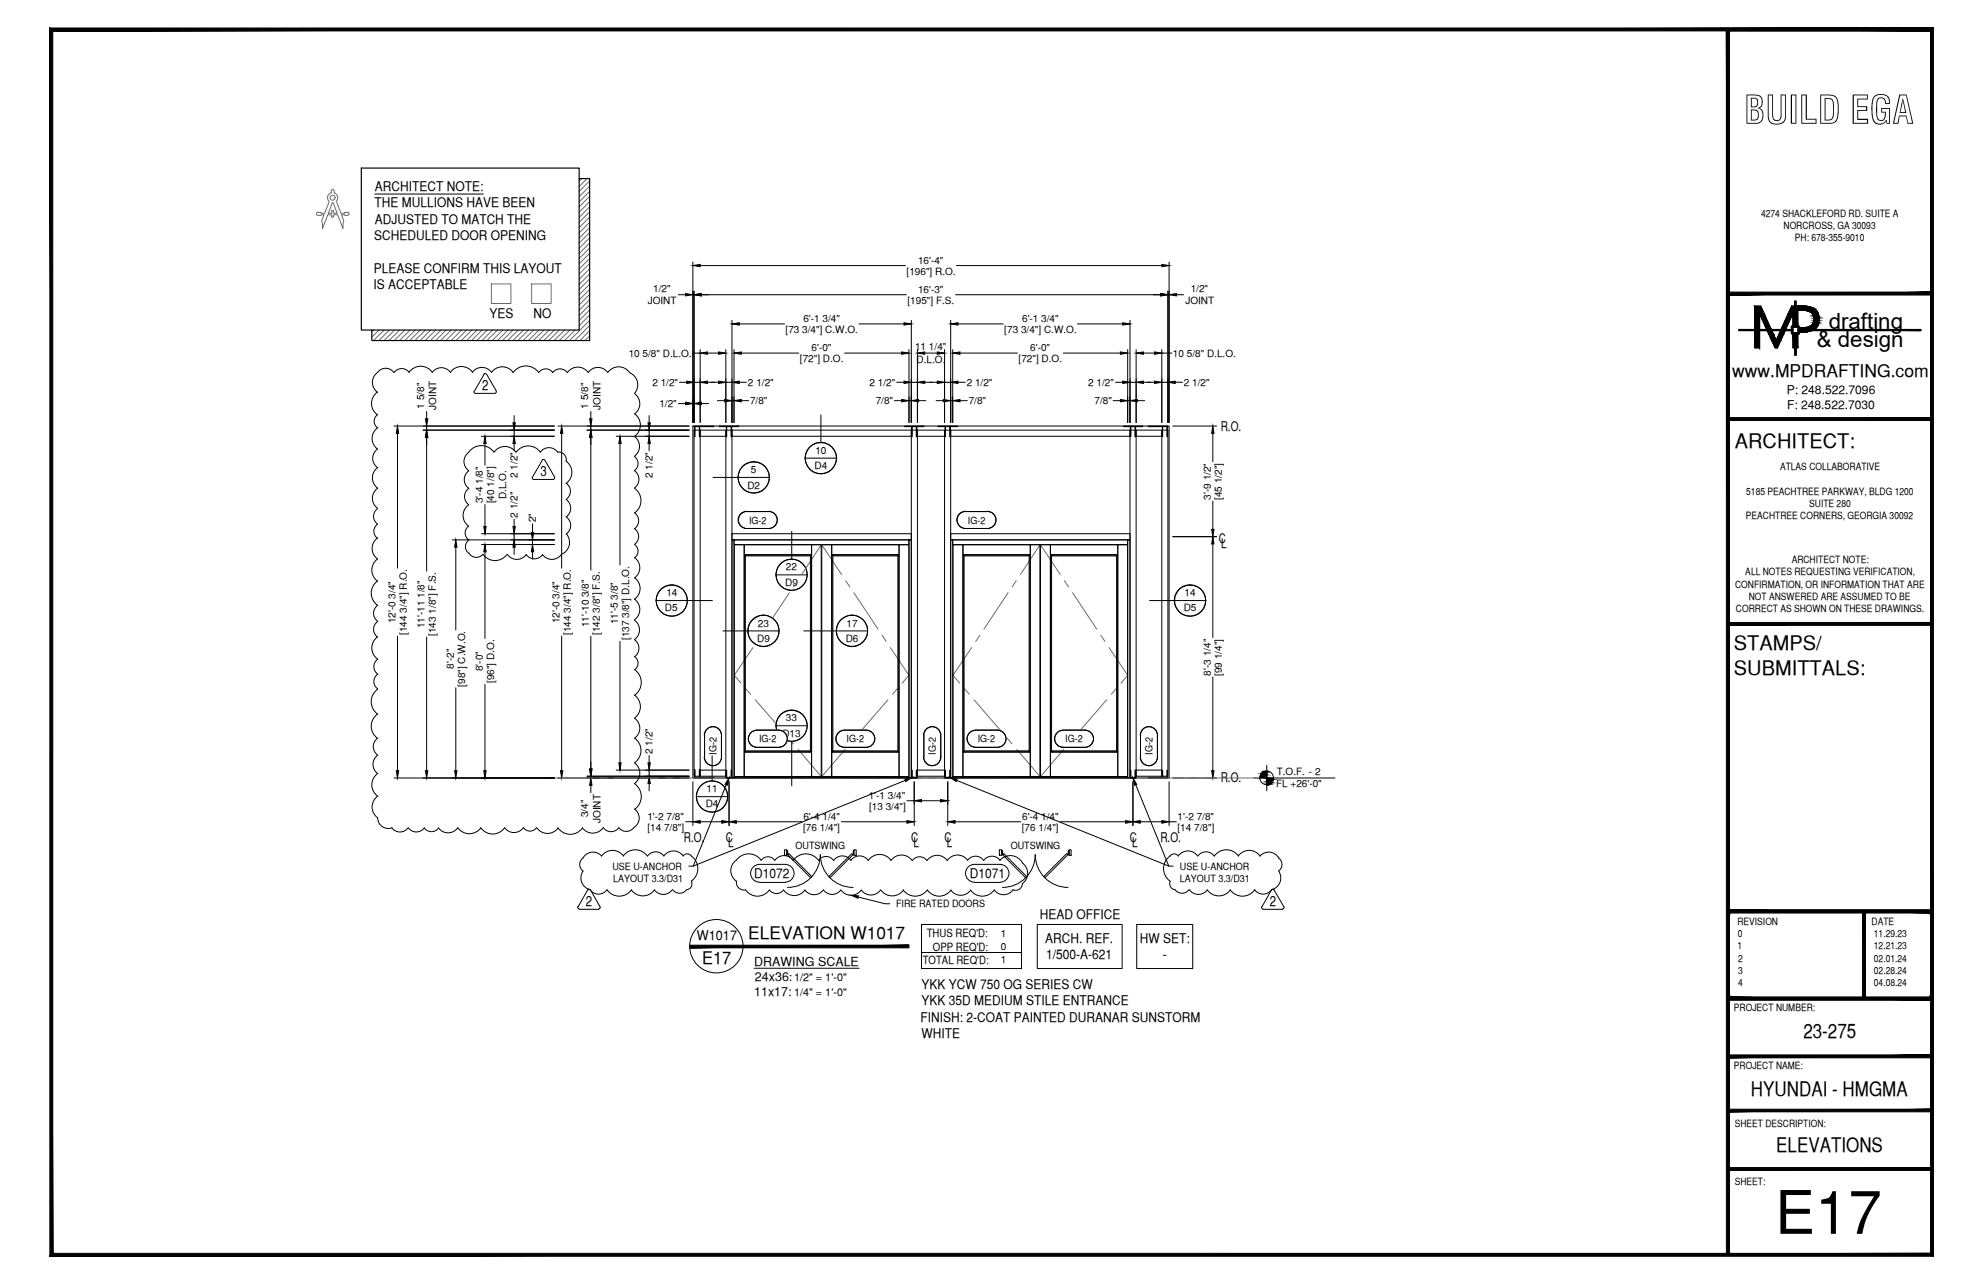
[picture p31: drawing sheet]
<svg xmlns="http://www.w3.org/2000/svg" width="432mm" height="279mm" viewBox="0 0 432 279" stroke-linecap="round" stroke-linejoin="round" font-family="sans-serif">
<defs><g id="words">
<text font-size="13.1" x="386.5" y="268.5">E17</text>
<text font-size="8.5" x="379.8" y="26.9">BUILD EGA</text>
<g font-size="4.9">
<text x="398.2" y="71.5">drafting</text>
<text x="395.6" y="75.5">&amp; design</text>
</g>
<g font-size="4.4">
<text x="377.8" y="97.5">ARCHITECT:</text>
<text x="377.6" y="141.5">STAMPS/</text>
<text x="377.6" y="146.9">SUBMITTALS:</text>
<text x="392.7" y="225.8">23-275</text>
<text x="381.3" y="238.5">HYUNDAI - HMGMA</text>
<text x="386.8" y="250.7">ELEVATIONS</text>
</g>
<g font-size="3.8">
<text x="377.2" y="82">www.MPDRAFTING.com</text>
<text x="152.9" y="209.8">E17</text>
<text x="162.9" y="204.3">ELEVATION W1017</text>
</g>
<g font-size="3.1">
<text x="105" y="84.9">2</text>
<text x="117.7" y="103.6">3</text>
<text x="127.6" y="197.2">2</text>
<text x="276.5" y="197.2">2</text>
</g>
<g font-size="2.9">
<text x="81.6" y="41.6">ARCHITECT NOTE:</text>
<text x="81.5" y="45.1">THE MULLIONS HAVE BEEN</text>
<text x="81.5" y="52.3">SCHEDULED DOOR OPENING</text>
<text x="81.6" y="48.7">ADJUSTED TO MATCH THE</text>
<text x="81.4" y="59.4">PLEASE CONFIRM THIS LAYOUT</text>
<text x="81.3" y="62.9">IS ACCEPTABLE</text>
<text x="106.6" y="69.3">YES</text>
<text x="116.2" y="69.3">NO</text>
<text x="265.8" y="93.9">R.O.</text>
<text x="265.4" y="118.2">C</text>
<text x="265.9" y="119.3">L</text>
<text x="265.8" y="170.2">R.O.</text>
<text x="148.9" y="183.3">R.O.</text>
<text x="158.1" y="183.3">C</text>
<text x="158.6" y="184.3">L</text>
<text x="198.4" y="183.3">C</text>
<text x="198.9" y="184.3">L</text>
<text x="205.7" y="183.3">C</text>
<text x="206.2" y="184.3">L</text>
<text x="246" y="183.3">C</text>
<text x="246.5" y="184.3">L</text>
<text x="252.7" y="183.3">R.O.</text>
<text x="164.2" y="191.1">D1072</text>
<text x="211.2" y="191.1">D1071</text>
<text x="226.4" y="199.9">HEAD OFFICE</text>
<text x="151.8" y="204.6">W1017</text>
<text x="227.6" y="205.2">ARCH. REF.</text>
<text x="227.8" y="208.7">1/500-A-621</text>
<text x="248.2" y="205.2">HW SET:</text>
<text x="253.2" y="208.7">-</text>
<text x="200.7" y="215.2">YKK YCW 750 OG SERIES CW</text>
<text x="200.7" y="218.8">YKK 35D MEDIUM STILE ENTRANCE</text>
<text x="200.5" y="222.3">FINISH: 2-COAT PAINTED DURANAR SUNSTORM</text>
<text x="200.7" y="225.9">WHITE</text>
</g>
<g font-size="2.7">
<text x="164.2" y="210.1">DRAWING SCALE</text>
<text x="164.4" y="213.4">24x36:</text>
<text x="164.2" y="216.7">11x17:</text>
</g>
<g font-size="2.6">
<text x="389.1" y="85.8">P: 248.522.7096</text>
<text x="389.1" y="89">F: 248.522.7030</text>
</g>
<g font-size="2.5">
<text x="201.8" y="203.9">THUS REQ'D:</text>
<text x="200.9" y="209.7">TOTAL REQ'D:</text>
<text x="203.1" y="206.9">OPP REQ'D:</text>
</g>
<g font-size="2.4">
<text x="172.9" y="213.6">1/2&quot; = 1'-0&quot;</text>
<text x="172.9" y="216.7">1/4&quot; = 1'-0&quot;</text>
</g>
<g font-size="2.2">
<text x="383.5" y="47.1">4274 SHACKLEFORD RD. SUITE A</text>
<text x="388.4" y="49.8">NORCROSS, GA 30093</text>
<text x="390.8" y="52.5">PH: 678-355-9010</text>
<text x="197.4" y="59.8">[196&quot;] R.O.</text>
<text x="199.9" y="57.3">16'-4&quot;</text>
<text x="142.2" y="63.6">1/2&quot;</text>
<text x="199.9" y="63.7">16'-3&quot;</text>
<text x="259.3" y="63.6">1/2&quot;</text>
<text x="141" y="66.2">JOINT</text>
<text x="174.9" y="70">6'-1 3/4&quot;</text>
<text x="197.6" y="66.2">[195&quot;] F.S.</text>
<text x="222.6" y="70">6'-1 3/4&quot;</text>
<text x="258.1" y="66.2">JOINT</text>
<text x="136.9" y="77.6">10 5/8&quot; D.L.O.</text>
<text x="171.1" y="72.5">[73 3/4&quot;] C.W.O.</text>
<text x="176.7" y="76.4">6'-0&quot;</text>
<text x="199.3" y="76.3">11 1/4&quot;</text>
<text x="218.7" y="72.5">[73 3/4&quot;] C.W.O.</text>
<text x="224.3" y="76.4">6'-0&quot;</text>
<text x="255.4" y="77.6">10 5/8&quot; D.L.O.</text>
<text x="142" y="83.9">2 1/2&quot;</text>
<text x="162.9" y="83.9">2 1/2&quot;</text>
<text x="174.2" y="78.9">[72&quot;] D.O.</text>
<text x="189.4" y="83.9">2 1/2&quot;</text>
<text x="199.6" y="78.9">D.L.O.</text>
<text x="210.5" y="83.9">2 1/2&quot;</text>
<text x="221.8" y="78.9">[72&quot;] D.O.</text>
<text x="237" y="83.9">2 1/2&quot;</text>
<text x="257.8" y="83.9">2 1/2&quot;</text>
<text x="92.3" y="88.9" transform="rotate(-90 92.3 88.9)">1 5/8&quot;</text>
<text x="95" y="89.2" transform="rotate(-90 95 89.2)">JOINT</text>
<text x="128.1" y="88.9" transform="rotate(-90 128.1 88.9)">1 5/8&quot;</text>
<text x="130.7" y="89.2" transform="rotate(-90 130.7 89.2)">JOINT</text>
<text x="143.6" y="88.6">1/2&quot;</text>
<text x="163.3" y="87.9">7/8&quot;</text>
<text x="190.7" y="87.9">7/8&quot;</text>
<text x="210.9" y="87.9">7/8&quot;</text>
<text x="238.3" y="87.9">7/8&quot;</text>
<text x="177.5" y="98.7">10</text>
<text x="112.7" y="104" transform="rotate(-90 112.7 104)">2 1/2&quot;</text>
<text x="142.1" y="104" transform="rotate(-90 142.1 104)">2 1/2&quot;</text>
<text x="162.8" y="106.3">D2</text>
<text x="163.5" y="102.9">5</text>
<text x="177.4" y="102">D4</text>
<text x="380.2" y="107.6">5185 PEACHTREE PARKWAY, BLDG 1200</text>
<text x="387.6" y="102.3">ATLAS COLLABORATIVE</text>
<text x="105.2" y="109.5" transform="rotate(-90 105.2 109.5)">3'-4 1/8&quot;</text>
<text x="107.6" y="109.5" transform="rotate(-90 107.6 109.5)">[40 1/8&quot;]</text>
<text x="110.2" y="108.6" transform="rotate(-90 110.2 108.6)">D.L.O.</text>
<text x="112.7" y="112.6" transform="rotate(-90 112.7 112.6)">2 1/2&quot;</text>
<text x="116.7" y="113.7" transform="rotate(-90 116.7 113.7)">2&quot;</text>
<text x="163.1" y="113.9">IG-2</text>
<text x="210.8" y="113.9">IG-2</text>
<text x="263.7" y="108.7" transform="rotate(-90 263.7 108.7)">3'-9 1/2&quot;</text>
<text x="266.1" y="108.8" transform="rotate(-90 266.1 108.8)">[45 1/2&quot;]</text>
<text x="380.2" y="113">PEACHTREE CORNERS, GEORGIA 30092</text>
<text x="394" y="110.3">SUITE 280</text>
<text x="171.1" y="124.1">22</text>
<text x="380" y="125.2">ALL NOTES REQUESTING VERIFICATION,</text>
<text x="390.1" y="122.6">ARCHITECT NOTE:</text>
<text x="145.1" y="129.7">14</text>
<text x="171" y="127.4">D9</text>
<text x="257.9" y="129.7">14</text>
<text x="377.8" y="127.9">CONFIRMATION, OR INFORMATION THAT ARE</text>
<text x="380.8" y="130.6">NOT ANSWERED ARE ASSUMED TO BE</text>
<text x="86.1" y="135.6" transform="rotate(-90 86.1 135.6)">12'-0 3/4&quot;</text>
<text x="92.5" y="136.7" transform="rotate(-90 92.5 136.7)">11'-11 1/8&quot;</text>
<text x="121.9" y="135.6" transform="rotate(-90 121.9 135.6)">12'-0 3/4&quot;</text>
<text x="128.2" y="136.5" transform="rotate(-90 128.2 136.5)">11'-10 3/8&quot;</text>
<text x="134.6" y="135.9" transform="rotate(-90 134.6 135.9)">11'-5 3/8&quot;</text>
<text x="144.8" y="133">D5</text>
<text x="165" y="136.3">23</text>
<text x="184.3" y="136.3">17</text>
<text x="257.7" y="133">D5</text>
<text x="378" y="133.2">CORRECT AS SHOWN ON THESE DRAWINGS.</text>
<text x="88.6" y="138.2" transform="rotate(-90 88.6 138.2)">[144 3/4&quot;] R.O.</text>
<text x="94.9" y="138.4" transform="rotate(-90 94.9 138.4)">[143 1/8&quot;] F.S.</text>
<text x="124.3" y="138.2" transform="rotate(-90 124.3 138.2)">[144 3/4&quot;] R.O.</text>
<text x="130.6" y="138.2" transform="rotate(-90 130.6 138.2)">[142 3/8&quot;] F.S.</text>
<text x="137" y="139.3" transform="rotate(-90 137 139.3)">[137 3/8&quot;] D.L.O.</text>
<text x="164.9" y="139.6">D9</text>
<text x="184.1" y="139.6">D6</text>
<text x="98.8" y="145.5" transform="rotate(-90 98.8 145.5)">8'-2&quot;</text>
<text x="101.3" y="149.4" transform="rotate(-90 101.3 149.4)">[98&quot;] C.W.O.</text>
<text x="105.2" y="146" transform="rotate(-90 105.2 146)">8'-0&quot;</text>
<text x="107.6" y="148.7" transform="rotate(-90 107.6 148.7)">[96&quot;] D.O.</text>
<text x="263.7" y="147" transform="rotate(-90 263.7 147)">8'-3 1/4&quot;</text>
<text x="266.1" y="147.1" transform="rotate(-90 266.1 147.1)">[99 1/4&quot;]</text>
<text x="165.3" y="161.5">IG-2</text>
<text x="170.4" y="160.3">D13</text>
<text x="171.1" y="157">33</text>
<text x="184.3" y="161.5">IG-2</text>
<text x="212.9" y="161.5">IG-2</text>
<text x="232" y="161.5">IG-2</text>
<text x="142.1" y="164.1" transform="rotate(-90 142.1 164.1)">2 1/2&quot;</text>
<text x="156" y="164.3" transform="rotate(-90 156 164.3)">IG-2</text>
<text x="203.8" y="164.3" transform="rotate(-90 203.8 164.3)">IG-2</text>
<text x="251" y="164.3" transform="rotate(-90 251 164.3)">IG-2</text>
<text x="153.9" y="172.4">11</text>
<text x="189.2" y="173.8">1'-1 3/4&quot;</text>
<text x="277.9" y="171.3">FL +26'-0&quot;</text>
<text x="278" y="168.6">T.O.F. - 2</text>
<text x="128.1" y="177.9" transform="rotate(-90 128.1 177.9)">3/4&quot;</text>
<text x="130.7" y="179.1" transform="rotate(-90 130.7 179.1)">JOINT</text>
<text x="141" y="178.4">1'-2 7/8&quot;</text>
<text x="153.7" y="175.7">D4</text>
<text x="174.9" y="178.4">6'-4 1/4&quot;</text>
<text x="189.2" y="176.2">[13 3/4&quot;]</text>
<text x="222.6" y="178.4">6'-4 1/4&quot;</text>
<text x="256.4" y="178.4">1'-2 7/8&quot;</text>
<text x="141" y="180.8">[14 7/8&quot;]</text>
<text x="173.2" y="184.7">OUTSWING</text>
<text x="174.9" y="180.8">[76 1/4&quot;]</text>
<text x="220.1" y="184.7">OUTSWING</text>
<text x="222.5" y="180.8">[76 1/4&quot;]</text>
<text x="256.4" y="180.8">[14 7/8&quot;]</text>
<text x="133.3" y="189.3">USE U-ANCHOR</text>
<text x="133.5" y="192">LAYOUT 3.3/D31</text>
<text x="256.9" y="189.3">USE U-ANCHOR</text>
<text x="256.9" y="192">LAYOUT 3.3/D31</text>
<text x="195.1" y="197.4">FIRE RATED DOORS</text>
<text x="217.9" y="203.8">1</text>
<text x="378.3" y="201.3">REVISION</text>
<text x="378.4" y="204">0</text>
<text x="407.5" y="201.3">DATE</text>
<text x="408" y="204">11.29.23</text>
<text x="217.9" y="206.8">0</text>
<text x="217.9" y="209.5">1</text>
<text x="378.3" y="206.6">1</text>
<text x="378.5" y="209.2">2</text>
<text x="408" y="206.6">12.21.23</text>
<text x="408" y="209.2">02.01.24</text>
<text x="378.5" y="211.9">3</text>
<text x="378.5" y="214.5">4</text>
<text x="408" y="211.9">02.28.24</text>
<text x="408" y="214.5">04.08.24</text>
<text x="377.6" y="219.9">PROJECT NUMBER:</text>
<text x="377.6" y="232.5">PROJECT NAME:</text>
<text x="377.8" y="245.2">SHEET DESCRIPTION:</text>
<text x="377.8" y="257.9">SHEET:</text>
</g>
</g></defs>
<!-- layer: COMPONENTS -->
<g fill="none" stroke="#000" stroke-width=".22">
<path d="M151.1 93.6h1.4v75.3h-1.4zM152.5 93.6h5.6v1.3h-5.6zM158.1 93.6h1.3v75.7h-1.3zM159.4 93.6h39v1.3h-39zM198.4 93.6h1.4v75.7h-1.4zM199.8 93.6h5.9v1.3h-5.9zM205.7 93.6h1.3v75.7h-1.3zM207 93.6h39.1v1.3h-39.1zM246.1 93.6h1.3v75.7h-1.3zM247.4 93.6h5.6v1.3h-5.6zM253 93.6h1.3v75.3h-1.3zM159.4 116.1h39v1.4h-39z"/>
<path d="M207 116.1h39.1v1.4h-39.1zM152.5 167.6h5.6v1.3h-5.6zM199.8 167.6h5.9v1.3h-5.9zM247.4 167.6h5.6v1.3h-5.6z"/>
</g>
<!-- layer: SYMBOLS -->
<g fill="none" stroke="#fff" stroke-width=".22">
<path d="M178.8 96.3l.8 .1M162.3 115h5.5h-5.2h4.8M164.1 100.5l.9 .1M167.4 111.3h-5.1h5.4M209.9 115h5.5h-5.2h4.8M215 111.3h-5.1h5.4M146.3 127.3l-.9 .1M166.2 133.9l.9 .1M172.4 121.7l.8 .1M185.5 133.9l.9 .1M259.1 127.3l.9 .1M153.4 159.7v5.4v-5.1"/>
<path d="M169.6 158.9h-5.1h5.4M172.4 154.6l.8 .1M188.7 158.9h-5.1h5.4M201.2 159.7v5.4v-5.1M217.2 158.9h-5h5.4M236.3 158.9h-5.1h5.4M248.3 159.7v5.4v-5.1M155.1 169.9l.9 .2M157.1 160v4.8v-5.1v5.4M164.5 162.6h5.4h-5.1h4.8M183.6 162.6h5.4h-5.1h4.8M204.9 160v4.8v-5.1v5.4"/>
<path d="M212.1 162.6h5.5h-5.1h4.7M231.2 162.6h5.4h-5.1h4.8M252 160v4.8v-5.1v5.4"/>
</g>
<g fill="#fff" stroke="#fff" stroke-width=".22">
<path d="M161.7 111.6l.6-.3h5.4zM161.7 111.6h6.6l-.6-.3zM161.2 112l.5-.4h6.6zM161.2 112h7.6l-.5-.4zM161.2 112h7.6l-7.9 .5zM160.9 112.5h8.3l-.4-.5zM160.9 112.5h8.3l-8.4 .7zM160.8 113.2h8.5l-.1-.7zM160.8 113.2h8.5l-8.4 .6zM160.9 113.8h8.3l.1-.6zM160.9 113.8h8.3l-8 .6zM161.2 114.4h7.6l.4-.6zM161.2 114.4h7.6l-7.1 .3zM161.7 114.7h6.6l.5-.3zM161.7 114.7h6.6l-6 .3zM162.3 115h5.5l.5-.3z"/>
<path d="M153.4 159.7l.3 6-.3-.6zM153.7 159.1l-.3 .6 .3 6zM153.7 159.1l.4 7.1-.4-.5zM154.1 158.6l-.4 .5 .4 7.1zM154.1 158.6l.5 7.9-.5-.3zM154.1 158.6l.5 7.9v-8.3zM154.6 158.2l.7 8.4-.7-.1zM154.6 158.2l.7 8.4v-8.5zM155.3 158.1l.6 8.4-.6 .1zM155.3 158.1l.6 8.4v-8.3zM155.9 158.2l.6 8-.6 .3zM155.9 158.2l.6 8v-7.6zM156.5 158.6l.3 7.1-.3 .5zM156.5 158.6l.3 7.1v-6.6zM156.8 159.1l.3 6-.3 .6zM156.8 159.1l.3 6v-5.4z"/>
<path d="M177 102.7l1.8 .4zM177 102.7l2.6 .3-.8 .1zM176.3 102.1l.7 .6 2.6 .3zM176.3 102.1l4.2 .6-.9 .3zM175.8 101.4l.5 .7 4.2 .6zM175.8 101.4l5.4 .7-.7 .6zM175.5 100.6l.3 .8 5.4 .7zM175.5 100.6l6.2 .8-.5 .7zM175.3 99.7l.2 .9 6.2 .8zM175.3 99.7l6.8 .9-.4 .8zM175.5 98.8l-.2 .9 6.8 .9zM175.5 98.8l6.7 .9-.1 .9zM175.8 98l-.3 .8 6.7 .9zM175.8 98l6.3 .8 .1 .9zM176.3 97.3l-.5 .7 6.3 .8zM176.3 97.3l5.4 .7 .4 .8zM176.3 97.3l5.4 .7-4.7-1.2zM177 96.8l4.2 .5 .5 .7zM177 96.8l4.2 .5-3.3-.9zM177.9 96.4l2.6 .4 .7 .5zM177.9 96.4l2.6 .4-1.7-.5zM178.8 96.3l.8 .1 .9 .4z"/>
<path d="M153.4 176.3l1.7 .4zM153.4 176.3l2.6 .3-.9 .1zM152.7 175.8l.7 .5 2.6 .3zM152.7 175.8l4.1 .5-.8 .3zM152.1 175l.6 .8 4.1 .5zM152.1 175l5.4 .8-.7 .5zM151.8 174.2l.3 .8 5.4 .8zM151.8 174.2l6.2 .8-.5 .8zM151.6 173.4l.2 .8 6.2 .8zM151.6 173.4l6.8 .8-.4 .8zM151.8 172.5l-.2 .9 6.8 .8zM151.8 172.5l6.6 .9v.8zM152.1 171.6l-.3 .9 6.6 .9zM152.1 171.6l6.3 .9v.9zM152.7 170.9l-.6 .7 6.3 .9zM152.7 170.9l5.3 .7 .4 .9zM152.7 170.9l5.3 .7-4.6-1.2zM153.4 170.4l4.1 .5 .5 .7zM153.4 170.4l4.1 .5-3.3-.8zM154.2 170.1l2.6 .3 .7 .5zM154.2 170.1l2.6 .3-1.7-.5zM155.1 169.9l1.7 .5z"/>
<path d="M162.4 106.9l1.7 .4zM162.4 106.9l2.6 .3-.9 .1zM161.7 106.3l.7 .6 2.6 .3zM161.7 106.3l4.2 .6-.9 .3zM161.2 105.6l.5 .7 4.2 .6zM161.2 105.6l5.4 .7-.7 .6zM160.8 104.8l.4 .8 5.4 .7zM160.8 104.8l6.3 .8-.5 .7zM160.7 103.9l.1 .9 6.3 .8zM160.7 103.9l6.7 .9-.3 .8zM160.8 103.1l-.1 .8 6.7 .9zM160.8 103.1l6.7 .8-.1 .9zM161.2 102.2l-.4 .9 6.7 .8zM161.2 102.2l6.2 .9 .1 .8zM161.7 101.5l-.5 .7 6.2 .9zM161.7 101.5l5.4 .7 .3 .9zM161.7 101.5l5.4 .7-4.7-1.2zM162.4 101l4.2 .5 .5 .7zM162.4 101l4.2 .5-3.3-.9zM163.3 100.6l2.6 .4 .7 .5zM163.3 100.6l2.6 .4-1.8-.5zM164.1 100.5l1.8 .5z"/>
<path d="M201.2 159.7l.2 6-.2-.6zM201.4 159.1l-.2 .6 .2 6zM201.4 159.1l.4 7.1-.4-.5zM201.8 158.6l-.4 .5 .4 7.1zM201.8 158.6l.6 7.9-.6-.3zM201.8 158.6l.6 7.9v-8.3zM202.4 158.2l.6 8.4-.6-.1zM202.4 158.2l.6 8.4v-8.5zM203 158.1l.6 8.4-.6 .1zM203 158.1l.6 8.4v-8.3zM203.6 158.2l.6 8-.6 .3zM203.6 158.2l.6 8v-7.6zM204.2 158.6l.4 7.1-.4 .5zM204.2 158.6l.4 7.1v-6.6zM204.6 159.1l.3 6-.3 .6zM204.6 159.1l.3 6v-5.4z"/>
<path d="M209.4 111.6l.5-.3h5.4zM209.4 111.6h6.6l-.7-.3zM208.9 112l.5-.4h6.6zM208.9 112h7.6l-.5-.4zM208.9 112h7.6l-8 .5zM208.5 112.5h8.3l-.3-.5zM208.5 112.5h8.3l-8.4 .7zM208.4 113.2h8.5l-.1-.7zM208.4 113.2h8.5l-8.4 .6zM208.5 113.8h8.3l.1-.6zM208.5 113.8h8.3l-7.9 .6zM208.9 114.4h7.6l.3-.6zM208.9 114.4h7.6l-7.1 .3zM209.4 114.7h6.6l.5-.3zM209.4 114.7h6.6l-6.1 .3zM209.9 115h5.5l.6-.3z"/>
<path d="M248.3 159.7l.3 6-.3-.6zM248.6 159.1l-.3 .6 .3 6zM248.6 159.1l.4 7.1-.4-.5zM249 158.6l-.4 .5 .4 7.1zM249 158.6l.6 7.9-.6-.3zM249 158.6l.6 7.9v-8.3zM249.6 158.2l.6 8.4-.6-.1zM249.6 158.2l.6 8.4v-8.5zM250.2 158.1l.6 8.4-.6 .1zM250.2 158.1l.6 8.4v-8.3zM250.8 158.2l.6 8-.6 .3zM250.8 158.2l.6 8v-7.6zM251.4 158.6l.4 7.1-.4 .5zM251.4 158.6l.4 7.1v-6.6zM251.8 159.1l.2 6-.2 .6zM251.8 159.1l.2 6v-5.4z"/>
<path d="M170.7 128l1.7 .5zM170.7 128l2.5 .3-.8 .2zM170 127.4l.7 .6 2.5 .3zM170 127.4l4.1 .6-.9 .3zM169.4 126.7l.6 .7 4.1 .6zM169.4 126.7l5.4 .7-.7 .6zM169.1 125.9l.3 .8 5.4 .7zM169.1 125.9l6.2 .8-.5 .7zM169 125.1l.1 .8 6.2 .8zM169 125.1l6.6 .8-.3 .8zM169.1 124.2l-.1 .9 6.6 .8zM169.1 124.2l6.7 .9-.2 .8zM169.4 123.4l-.3 .8 6.7 .9zM169.4 123.4l6.2 .8 .2 .9zM170 122.7l-.6 .7 6.2 .8zM170 122.7l5.3 .7 .3 .8zM170 122.7l5.3 .7-4.6-1.3zM170.7 122.1l4.1 .6 .5 .7zM170.7 122.1l4.1 .6-3.3-.9zM171.5 121.8l2.6 .3 .7 .6zM171.5 121.8l2.6 .3-1.7-.4zM172.4 121.7l1.7 .4z"/>
<path d="M170.7 160.9l1.7 .5zM170.7 160.9l2.5 .3-.8 .2zM170 160.3l.7 .6 2.5 .3zM170 160.3l4.1 .6-.9 .3zM169.4 159.6l.6 .7 4.1 .6zM169.4 159.6l5.4 .7-.7 .6zM169.1 158.8l.3 .8 5.4 .7zM169.1 158.8l6.2 .8-.5 .7zM169 157.9l.1 .9 6.2 .8zM169 157.9l6.6 .9-.3 .8zM169.1 157l-.1 .9 6.6 .9zM169.1 157l6.7 .9-.2 .9zM169.4 156.3l-.3 .7 6.7 .9zM169.4 156.3l6.2 .7 .2 .9zM170 155.5l-.6 .8 6.2 .7zM170 155.5l5.3 .8 .3 .7zM170 155.5l5.3 .8-4.6-1.3zM170.7 155l4.1 .5 .5 .8zM170.7 155l4.1 .5-3.3-.8zM171.5 154.7l2.6 .3 .7 .5zM171.5 154.7l2.6 .3-1.7-.4zM172.4 154.6l1.7 .4z"/>
<path d="M164.6 140.2l.8 .4 .8 .1zM164.6 140.2l2.5 .4-.9 .1zM163.9 139.7l.7 .5 2.5 .4zM163.9 139.7l4.1 .5-.9 .4zM163.3 139l.6 .7 4.1 .5zM163.3 139l5.4 .7-.7 .5zM163 138.2l.3 .8 5.4 .7zM163 138.2l6.2 .8-.5 .7zM162.9 137.3l.1 .9 6.2 .8zM162.9 137.3l6.6 .9-.3 .8zM163 136.4l-.1 .9 6.6 .9zM163 136.4l6.7 .9-.2 .9zM163.3 135.6l-.3 .8 6.7 .9zM163.3 135.6l6.2 .8 .2 .9zM163.9 134.9l-.6 .7 6.2 .8zM163.9 134.9l5.3 .7 .3 .8zM163.9 134.9l5.3 .7-4.6-1.2zM164.6 134.4l4.1 .5 .5 .7zM164.6 134.4l4.1 .5-3.3-.9zM165.4 134l2.6 .4 .7 .5zM165.4 134l2.6 .4-1.8-.5zM166.2 133.9l.9 .1 .9 .4z"/>
<path d="M183.8 140.2l.9 .4 .8 .1zM183.8 140.2l2.6 .4-.9 .1zM183.1 139.7l.7 .5 2.6 .4zM183.1 139.7l4.2 .5-.9 .4zM182.6 139l.5 .7 4.2 .5zM182.6 139l5.4 .7-.7 .5zM182.2 138.2l.4 .8 5.4 .7zM182.2 138.2l6.3 .8-.5 .7zM182.1 137.3l.1 .9 6.3 .8zM182.1 137.3l6.7 .9-.3 .8zM182.2 136.4l-.1 .9 6.7 .9zM182.2 136.4l6.7 .9-.1 .9zM182.6 135.6l-.4 .8 6.7 .9zM182.6 135.6l6.2 .8 .1 .9zM183.1 134.9l-.5 .7 6.2 .8zM183.1 134.9l5.4 .7 .3 .8zM183.1 134.9l5.4 .7-4.7-1.2zM183.8 134.4l4.2 .5 .5 .7zM183.8 134.4l4.2 .5-3.3-.9zM184.7 134l2.6 .4 .7 .5zM184.7 134l2.6 .4-1.8-.5zM185.5 133.9l.9 .1 .9 .4z"/>
<path d="M163.9 159.1l.6-.2h5.4zM163.9 159.1h6.6l-.6-.2zM163.4 159.6l.5-.5h6.6zM163.4 159.6h7.6l-.5-.5zM163.4 159.6h7.6l-7.9 .5zM163.1 160.1h8.2l-.3-.5zM163.1 160.1h8.2l-8.4 .7zM162.9 160.8h8.5l-.1-.7zM162.9 160.8h8.5l-8.3 .6zM163.1 161.4h8.2l.1-.6zM163.1 161.4h8.2l-7.9 .5zM163.4 161.9h7.6l.3-.5zM163.4 161.9h7.6l-7.1 .5zM163.9 162.4h6.6l.5-.5zM163.9 162.4h6.6l-6 .2zM164.5 162.6h5.4l.6-.2z"/>
<path d="M182.9 159.1l.7-.2h5.4zM182.9 159.1h6.6l-.5-.2zM182.9 159.1h6.6l-7 .5zM182.5 159.6h7.6l-.6-.5zM182.5 159.6h7.6l-8 .5zM182.1 160.1h8.3l-.3-.5zM182.1 160.1h8.3l-8.3 .7zM182.1 160.8h8.4l-.1-.7zM182.1 160.8h8.4l-8.4 .6zM182.1 161.4h8.3l.1-.6zM182.1 161.4h8.3l-8 .5zM182.4 161.9h7.7l.3-.5zM182.4 161.9h7.7l-7.2 .5zM182.9 162.4h6.6l.6-.5zM182.9 162.4h6.6l-5.9 .2zM183.6 162.6h5.4l.5-.2z"/>
<path d="M211.5 159.1l.7-.2h5.4zM211.5 159.1h6.6l-.5-.2zM211 159.6l.5-.5h6.6zM211 159.6h7.6l-.5-.5zM211 159.6h7.6l-7.9 .5zM210.7 160.1h8.2l-.3-.5zM210.7 160.1h8.2l-8.3 .7zM210.6 160.8h8.5l-.2-.7zM210.6 160.8h8.5l-8.4 .6zM210.7 161.4h8.2l.2-.6zM210.7 161.4h8.2l-7.9 .5zM211 161.9h7.6l.3-.5zM211 161.9h7.6l-7.1 .5zM211.5 162.4h6.6l.5-.5zM211.5 162.4h6.6l-6 .2zM212.1 162.6h5.5l.5-.2z"/>
<path d="M230.6 159.1l.6-.2h5.4zM230.6 159.1h6.6l-.6-.2zM230.6 159.1h6.6l-7.1 .5zM230.1 159.6h7.6l-.5-.5zM230.1 159.6h7.6l-8 .5zM229.7 160.1h8.3l-.3-.5zM229.7 160.1h8.3l-8.3 .7zM229.7 160.8h8.4l-.1-.7zM229.7 160.8h8.4l-8.4 .6zM229.7 161.4h8.3l.1-.6zM229.7 161.4h8.3l-7.9 .5zM230.1 161.9h7.6l.3-.5zM230.1 161.9h7.6l-7.1 .5zM230.6 162.4h6.6l.5-.5zM230.6 162.4h6.6l-6 .2zM231.2 162.6h5.4l.6-.2z"/>
<path d="M257.4 133.7l1.7 .4zM257.4 133.7l2.6 .3-.9 .1zM256.7 133.1l.7 .6 2.6 .3zM256.7 133.1l4.2 .6-.9 .3zM256.2 132.4l.5 .7 4.2 .6zM256.2 132.4l5.4 .7-.7 .6zM255.8 131.6l.4 .8 5.4 .7zM255.8 131.6l6.3 .8-.5 .7zM255.8 130.7v.9l6.3 .8zM255.8 130.7l6.6 .9-.3 .8zM255.8 129.8v.9l6.6 .9zM255.8 129.8l6.8 .9-.2 .9zM256.2 129l-.4 .8 6.8 .9zM256.2 129l6.2 .8 .2 .9zM256.7 128.3l-.5 .7 6.2 .8zM256.7 128.3l5.4 .7 .3 .8zM256.7 128.3l5.4 .7-4.7-1.2zM257.4 127.8l4.2 .5 .5 .7zM257.4 127.8l4.2 .5-3.3-.9zM258.3 127.4l2.6 .4 .7 .5zM258.3 127.4l2.6 .4-1.8-.5zM259.1 127.3l1.8 .5z"/>
<path d="M146.3 134.1l1.7-.4zM145.4 134l.9 .1 1.7-.4zM145.4 134l3.3-.9-.7 .6zM144.6 133.7l.8 .3 3.3-.9zM144.6 133.7l4.6-1.3-.5 .7zM143.9 133.1l.7 .6 4.6-1.3zM143.9 133.1l5.6-1.5-.3 .8zM143.3 132.4l.6 .7 5.6-1.5zM143.3 132.4l6.4-1.7-.2 .9zM143 131.6l.3 .8 6.4-1.7zM143 131.6l6.5-1.8 .2 .9zM142.9 130.7l.1 .9 6.5-1.8zM142.9 130.7l6.3-1.7 .3 .8zM143 129.8l-.1 .9 6.3-1.7zM143 129.8l5.7-1.5 .5 .7zM143.3 129l-.3 .8 5.7-1.5zM143.3 129l4.7-1.2 .7 .5zM143.9 128.3l-.6 .7 4.7-1.2zM143.9 128.3l3.3-.9 .8 .4zM143.9 128.3l3.3-.9-2.6 .4zM144.6 127.8l1.7-.5 .9 .1zM144.6 127.8l1.7-.5z"/>
</g>
<g fill="none" stroke="#000" stroke-width=".22">
<path d="M175.3 99.7h6.9M178.8 90.3v6M155.3 103.9h12.2M161.2 112l1.1-.7h5.1a1.84 1.84 0 0 1 1.9 1.9 1.84 1.84 0 0 1-1.9 1.8h-4.8a1.84 1.84 0 0 1-1.7-1.1 1.84 1.84 0 0 1 .3-1.9zM162.6 111.3a1.87 1.87 0 0 0-1.9 1.8 1.87 1.87 0 0 0 1.9 1.9M162.6 111.3h4.8M162.6 115h4.8M167.4 111.3a1.87 1.87 0 0 1 1.8 1.8 1.87 1.87 0 0 1-1.8 1.9M172.4 115.6v6.1M208.9 112l1-.7h5.1a1.84 1.84 0 0 1 1.9 1.9 1.84 1.84 0 0 1-1.9 1.8h-4.8a1.84 1.84 0 0 1-1.6-1.1 1.84 1.84 0 0 1 .3-1.9zM210.2 111.3a1.87 1.87 0 0 0-1.9 1.8 1.87 1.87 0 0 0 1.9 1.9M210.2 111.3h4.8"/>
<path d="M210.2 115h4.8M215 111.3a1.87 1.87 0 0 1 1.9 1.8 1.87 1.87 0 0 1-1.9 1.9M142.9 130.7h12.2M157.4 137.3h12.3M169 125.1h6.8M175 137.3h13.9M250.3 130.7h12.3M153.4 160a1.87 1.87 0 0 1 1.8-1.9 1.87 1.87 0 0 1 1.9 1.9M154.1 158.6a1.86 1.86 0 0 1 1.9-.3 1.86 1.86 0 0 1 1.1 1.7v4.8a1.84 1.84 0 0 1-1.8 1.8 1.84 1.84 0 0 1-1.9-1.8v-5.1zM163.4 159.6l.5-.5 .9-.2h4.8a1.87 1.87 0 0 1 1.9 1.9 1.87 1.87 0 0 1-1.9 1.8h-4.8a1.87 1.87 0 0 1-1.6-1 1.87 1.87 0 0 1 .2-2zM169 157.9h6.8M169.6 158.9a1.87 1.87 0 0 1 1.8 1.9 1.87 1.87 0 0 1-1.8 1.8"/>
<path d="M169.6 158.9h-4.8a1.87 1.87 0 0 0-1.9 1.9 1.87 1.87 0 0 0 1.9 1.8M182.5 159.6l.4-.5 1-.2h4.8a1.87 1.87 0 0 1 1.8 1.9 1.87 1.87 0 0 1-1.8 1.8h-4.8a1.84 1.84 0 0 1-1.7-1 1.84 1.84 0 0 1 .3-2zM188.6 158.9a1.87 1.87 0 0 1 1.9 1.9 1.87 1.87 0 0 1-1.9 1.8M188.7 158.9h-4.8a1.87 1.87 0 0 0-1.9 1.9 1.87 1.87 0 0 0 1.9 1.8M201.1 160a1.87 1.87 0 0 1 1.9-1.9 1.87 1.87 0 0 1 1.9 1.9M201.8 158.6a1.86 1.86 0 0 1 2-.3 1.86 1.86 0 0 1 1.1 1.7v4.8a1.84 1.84 0 0 1-1.9 1.8 1.84 1.84 0 0 1-1.8-1.8v-5.1zM211 159.6l.5-.5 1-.2h4.7a1.87 1.87 0 0 1 1.9 1.9 1.87 1.87 0 0 1-1.9 1.8h-4.7a1.87 1.87 0 0 1-1.7-1 1.87 1.87 0 0 1 .2-2zM212.4 158.9a1.87 1.87 0 0 0-1.8 1.9 1.87 1.87 0 0 0 1.8 1.8M212.5 158.9h4.7a1.87 1.87 0 0 1 1.9 1.9 1.87 1.87 0 0 1-1.9 1.8h-4.7M230.1 159.6l.5-.5 .9-.2h4.8a1.87 1.87 0 0 1 1.8 1.9 1.87 1.87 0 0 1-1.8 1.8h-4.8a1.84 1.84 0 0 1-1.7-1 1.84 1.84 0 0 1 .3-2zM231.5 158.9a1.87 1.87 0 0 0-1.9 1.9 1.87 1.87 0 0 0 1.9 1.8M231.5 158.9h4.8a1.87 1.87 0 0 1 1.8 1.9 1.87 1.87 0 0 1-1.8 1.8h-4.8"/>
<path d="M248.3 160a1.87 1.87 0 0 1 1.9-1.9 1.87 1.87 0 0 1 1.8 1.9M249 158.6a1.86 1.86 0 0 1 2-.3 1.86 1.86 0 0 1 1 1.7v4.8a1.84 1.84 0 0 1-1.8 1.8 1.84 1.84 0 0 1-1.9-1.8v-5.1zM151.6 173.4h6.8M153.4 164.8a1.87 1.87 0 0 0 1.8 1.8 1.87 1.87 0 0 0 1.9-1.8M153.4 160v4.8M155.1 164.5v5.4M157.1 160v4.8M164.8 162.6h4.8M172.4 161.4v9.6M183.9 162.6h4.8M201.1 164.8a1.87 1.87 0 0 0 1.9 1.8 1.87 1.87 0 0 0 1.9-1.8M201.2 160v4.8"/>
<path d="M204.9 160v4.8M248.3 164.8a1.87 1.87 0 0 0 1.9 1.8 1.87 1.87 0 0 0 1.8-1.8M248.3 160v4.8M252 160v4.8M273 169.3h17.7M275.8 166.6v5.5M200.7 201.2h21.7v9.6h-21.7zM200.7 207.3h21.7"/>
<circle cx="178.7" cy="99.7" r="3.4"/>
<circle cx="178.8" cy="99.7" r="3.4"/>
<circle cx="164.1" cy="103.9" r="3.4"/>
<circle cx="146.3" cy="130.7" r="3.4"/>
<circle cx="166.2" cy="137.3" r="3.4"/>
<circle cx="166.3" cy="137.3" r="3.4"/>
<circle cx="172.4" cy="125.1" r="3.4"/>
<circle cx="185.5" cy="137.3" r="3.4"/>
<circle cx="259.1" cy="130.7" r="3.4"/>
<circle cx="259.2" cy="130.7" r="3.4"/>
<circle cx="172.4" cy="158" r="3.4"/>
<circle cx="172.4" cy="157.9" r="3.4"/>
<circle cx="155" cy="173.3" r="3.4"/>
<circle cx="275.8" cy="169.3" r="1.49"/>
<circle cx="156" cy="205.9" r="5.8"/>
</g>
<!-- layer: ROUGH OPENING -->
<path d="M150.9 92.7h103.7v76.6h-103.7z" fill="none" stroke="#000" stroke-width=".22"/>
<!-- layer: DIM -->
<g fill="none" stroke="#000" stroke-width=".22">
<path d="M150.9 57v34.9M152.5 57.8h44.7M208.3 57.8h44.7M254.6 57v34.9M147.7 64.1h1.6M150.9 64.1h.2M150.9 76.8h1.6M151.1 63.4v28.5M152.5 76.1v15.8M152.7 64.1h44.7M154.1 76.8h2.4M158.1 76.1v15.8"/>
<path d="M159.4 69.7v22.2M159.8 76.1v15.8M161 70.5h9.8M161.4 76.8h12.5M183.9 76.8h12.4M187 70.5h9.8M197.9 76.1v15.8M198.4 69.7v22.2M199.8 76.1v15.8M201.4 76.8h2.7M205.7 76.1v15.8M207 69.7v22.2"/>
<path d="M207.5 76.1v15.8M208.1 64.1h44.6M208.6 70.5h9.8M209 76.8h12.6M231.5 76.8h12.5M234.6 70.5h9.9M245.6 76.1v15.8M246.1 69.7v22.2M247.4 76.1v15.8M249 76.8h2.4M253 76.8h2.2M253 76.1v15.8"/>
<path d="M254.3 63.4v28.5M254.3 64.1h.3M256.2 64.1h1.5M85.8 92.7h34.9M86.6 94.3v29.3M92.1 93.6h28.6M92.9 89.5v1.6M92.9 92.7v.9M92.9 95.2v29.1M104.8 94.9h15.9M105.6 96.5v4.7M112 90.4v1.6"/>
<path d="M112 93.6v1.3M112 96.5v1.6M121.5 92.7h28.6M122.3 94.3v29.3M127.8 93.6h22.3M128.7 89.5v1.6M128.7 92.7v.9M128.7 95.2v28.9M134.2 94.9h15.9M135 96.5v26.4M141.4 90.4v1.6M141.4 93.6v1.3"/>
<path d="M141.4 96.5v1.6M147.7 87.8h1.6M148 83.2h1.5M150.9 87.8h.2M151.1 83.2h1.4M152.7 87.8h1.6M154.1 83.2h2.4M156.2 87.2h1.6M158.1 83.2h1.3M159.4 87.2h.4M161 83.2h1.6M161.4 87.2h1.6"/>
<path d="M194.8 87.2h1.5M195.3 83.2h1.5M197.9 87.2h.5M198.4 83.2h1.4M200 87.2h1.6M201.4 83.2h2.7M203.8 87.2h1.6M205.7 83.2h1.3M207 87.2h.5M208.6 83.2h1.6M209 87.2h1.6M242.4 87.2h1.6"/>
<path d="M242.9 83.2h1.6M245.6 87.2h.5M246.1 83.2h1.3M247.6 87.2h1.6M249 83.2h2.4M253 83.2h1.3M255.4 92.7h9.5M255.9 83.2h1.6M264.1 94.3v6.2M98.5 117.5h22.2M99.3 119.1v18M104.8 118.5h15.9"/>
<path d="M104.8 116.1h15.9M105.6 109.8v4.8M112 113v1.6M112 116.1v1.4M112 119.1v1.5M116 114v1.9M116 117.5v1M255.4 116.8h9.5M264.1 109v6.2M264.1 118.4v20.3M86.6 138.4v29.3M92.9 138.6v29.1"/>
<path d="M105.6 120.1v18.8M116 120.1v1.6M122.3 138.4v29.3M128.7 138.4v28.9M135 139.6v26.4M99.3 149.7v18M105.6 148.9v18.8M264.1 147.3v20.4M85.8 169.3h34.9M121.5 169.3h28.6M127.8 168.9h22.3M128.7 168.9v.4"/>
<path d="M128.7 170.9v1.6M134.2 167.6h15.9M141.4 164.4v1.6M141.4 167.6v1.3M141.4 170.5v1.6M149.3 178.8h1.6M150.9 170.1v9.5M152.5 178.8h4.7M158.7 170.1v9.5M160.3 178.8h14.3M183.2 178.8h14.3M197.5 174.2h1.6"/>
<path d="M199.1 170.1v9.5M200.7 174.2h4.1M206.4 170.1v9.5M208 178.8h14.2M230.8 178.8h14.3M246.7 170.1v9.5M248.3 178.8h4.7M254.6 178.8h1.6M254.6 170.1v9.5M255.4 169.3h9.5"/>
</g>
<g fill="#000" stroke="#000" stroke-width=".22">
<path d="M150.9 57.8l1.6-.3v.5zM253 57.5l1.6 .3-1.6 .2zM149.3 63.9l1.6 .2-1.6 .3zM151.1 64.1l1.6-.2v.5zM152.5 76.8l1.6-.2v.5zM156.5 76.6l1.6 .2-1.6 .3zM159.4 70.5l1.6-.3v.5zM159.8 76.8l1.6-.2v.5zM196.3 76.6l1.6 .2-1.6 .3zM196.8 70.2l1.6 .3-1.6 .2zM199.8 76.8l1.6-.2v.5zM204.1 76.6l1.6 .2-1.6 .3z"/>
<path d="M207 70.5l1.6-.3v.5zM207.5 76.8l1.5-.2v.5zM244 76.6l1.6 .2-1.6 .3zM244.5 70.2l1.6 .3-1.6 .2zM247.4 76.8l1.6-.2v.5zM251.4 76.6l1.6 .2-1.6 .3zM252.7 63.9l1.6 .2-1.6 .3zM254.6 64.1l1.6-.2v.5zM86.6 92.7l.2 1.6h-.5zM92.9 93.6l.3 1.6h-.6zM92.6 91.1h.6l-.3 1.6zM105.6 94.9l.3 1.6h-.6z"/>
<path d="M111.7 92h.5l-.2 1.6zM112 94.9l.2 1.6h-.5zM122.3 92.7l.3 1.6h-.6zM128.7 93.6l.2 1.6h-.5zM128.4 91.1h.5l-.2 1.6zM135 94.9l.3 1.6h-.6zM141.1 92h.5l-.2 1.6zM141.4 94.9l.2 1.6h-.5zM149.3 87.5l1.6 .3-1.6 .3zM149.5 82.9l1.6 .3-1.6 .2zM151.1 87.8l1.6-.3v.6zM152.5 83.2l1.6-.3v.5z"/>
<path d="M156.5 82.9l1.6 .3-1.6 .2zM157.8 86.9l1.6 .3-1.6 .2zM159.4 83.2l1.6-.3v.5zM159.8 87.2l1.6-.3v.5zM196.3 86.9l1.6 .3-1.6 .2zM196.8 82.9l1.6 .3-1.6 .2zM198.4 87.2l1.6-.3v.5zM199.8 83.2l1.6-.3v.5zM204.1 82.9l1.6 .3-1.6 .2zM205.4 86.9l1.6 .3-1.6 .2zM207 83.2l1.6-.3v.5zM207.5 87.2l1.5-.3v.5z"/>
<path d="M244 86.9l1.6 .3-1.6 .2zM244.5 82.9l1.6 .3-1.6 .2zM246.1 87.2l1.5-.3v.5zM247.4 83.2l1.6-.3v.5zM251.4 82.9l1.6 .3-1.6 .2zM254.3 83.2l1.6-.3v.5zM264.1 92.7l.3 1.6h-.6zM99.3 117.5l.2 1.6h-.5zM105.3 114.6h.6l-.3 1.5zM112 117.5l.2 1.6h-.5zM111.7 114.6h.5l-.2 1.5zM115.7 115.9h.5l-.2 1.6z"/>
<path d="M264.1 116.8l.3 1.6h-.6zM263.8 115.2h.6l-.3 1.6zM105.6 118.5l.3 1.6h-.6zM116 118.5l.2 1.6h-.5zM86.3 167.7h.5l-.2 1.6zM92.6 167.7h.6l-.3 1.6zM99 167.7h.5l-.2 1.6zM105.3 167.7h.6l-.3 1.6zM122 167.7h.6l-.3 1.6zM128.4 167.3h.5l-.2 1.6zM128.7 169.3l.2 1.6h-.5zM134.7 166h.6l-.3 1.6z"/>
<path d="M141.4 168.9l.2 1.6h-.5zM141.1 166h.5l-.2 1.6zM150.9 178.8l1.6-.2v.5zM157.2 178.6l1.5 .2-1.5 .3zM158.7 178.8l1.6-.2v.5zM197.5 178.6l1.6 .2-1.6 .3zM199.1 174.2l1.6-.2v.5zM204.8 174l1.6 .2-1.6 .3zM206.4 178.8l1.6-.2v.5zM245.1 178.6l1.6 .2-1.6 .3zM246.7 178.8l1.6-.2v.5zM253 178.6l1.6 .2-1.6 .3z"/>
<path d="M263.8 167.7h.6l-.3 1.6z"/>
</g>
<!-- layer: F-T ANCHOR -->
<path d="M151.3 92.7h4.1v.1h-3.1v2.3v-2.3h-1v2.3zM156.6 92.7h4.2v.1h-1.5v2.3h-.1v-2.3h-1v2.3v-2.3h-1.6zM197 92.7h4.2v.1h-1.6v2.3h-.1v-2.3h-.9v2.3h-.1v-2.3h-1.5zM204.2 92.7h4.3v.1h-1.6v2.3h-.1v-2.3h-.9l-.1 2.3v-2.3h-1.6zM244.6 92.7h4.2v.1h-1.5v2.3h-.2v-2.3h-.8v2.3h-.2v-2.3h-1.5zM250 92.7h4.2v2.4l-.1-2.3h-.9l-.1 2.3v-2.3h-3.1zM151.3 167.4v1.8h1v-1.8v1.8h3.1v.1h-4.1zM158.2 167.6v1.6h1v-1.6h.1v1.7h-1.1zM198.5 167.6h.1v1.6h.9v-1.6h.1v1.7h-1.1zM205.8 167.6l.1 1.6h.9v-1.6h.1v1.7h-1.1zM246.1 167.6h.2v1.6h.8v-1.6h.2v1.7h-1.2zM250 169.2h3.1v-1.6l.1 1.6h.9l.1-1.6v1.7h-4.2z" fill="none" stroke="#000" stroke-width=".22"/>
<!-- layer: GRID LINES -->
<g fill="none" stroke="#6c6c6c" stroke-width=".22">
<path d="M118.3 169.3h10.7M130.6 169.3h1.6M133.8 169.3h9.5M144.9 169.3h1.6M148.1 169.3h9.5M159.2 169.3h1.6M162.4 169.3h9.5M173.5 169.3h1.6M176.7 169.3h9.5M187.8 169.3h1.6M190.9 169.3h9.6M202.1 169.3h1.5"/>
<path d="M205.2 169.3h9.6M216.3 169.3h1.6M219.5 169.3h9.5M230.6 169.3h1.6M233.8 169.3h9.5M244.9 169.3h1.6M248.1 169.3h9.5M259.2 169.3h1.6M262.4 169.3h10.6"/>
</g>
<!-- layer: SYMBOLS -->
<g fill="#000" stroke="#000" stroke-width=".22">
<path d="M275.6 167.8h.2zM275.8 170.7h.6l-.3 .1z"/>
<path d="M275.6 167.8l.2 .1zM275.3 167.9h.5z"/>
<path d="M275.3 167.9l.5 .1v-.1zM275.1 168l.2-.1 .5 .1z"/>
<path d="M275.1 168l.7 .1v-.1zM274.9 168.1l.2-.1 .7 .1z"/>
<path d="M274.9 168.1l.9 .2v-.2zM274.9 168.1l.9 .2h-1.1z"/>
<path d="M274.7 168.3l1.1 .3v-.3zM274.7 168.3l1.1 .3h-1.2z"/>
<path d="M274.6 168.6l1.2 .2v-.2zM274.6 168.6l1.2 .2h-1.4z"/>
<path d="M274.4 168.8l1.4 .2v-.2zM274.4 168.8l1.4 .2h-1.4z"/>
<path d="M274.4 169l1.4 .3v-.3zM274.4 169l1.4 .3h-1.5z"/>
<path d="M275.8 170.8h.3zM275.8 170.7l.3 .1h-.3z"/>
<path d="M275.8 170.6h.8zM275.8 170.6l.6 .1z"/>
<path d="M275.8 170.4l.8 .2 .2-.2zM275.8 170.4l.8 .2h-.8z"/>
<path d="M275.8 170.3l1 .1 .2-.1zM275.8 170.3l1 .1h-1z"/>
<path d="M275.8 170.1l1.2 .2 .1-.2zM275.8 170.1l1.2 .2h-1.2z"/>
<path d="M275.8 169.8l1.3 .3 .1-.3zM275.8 169.8l1.3 .3h-1.3z"/>
<path d="M275.8 169.3l1.5 .3v-.3zM275.8 169.3l1.5 .3h-1.5z"/>
<path d="M275.8 169.6l1.4 .2 .1-.2zM275.8 169.6l1.4 .2h-1.4z"/>
<path d="M150.2 205.7v.5l47.7-.5zM150.2 206.2l47.7-.5v.5z"/>
</g>
<!-- layer: MEDIUM_2 -->
<g fill="none" stroke="#000" stroke-width=".22">
<path d="M159.4 117.5h.4v51.8h-.4zM159.8 117.5h38.1v1h-38.1zM159.9 118.6h2.2v50.4h-2.2zM162.1 118.6h14.6v2.1h-14.6zM176.7 118.6h2.1v50.4h-2.1zM178.9 118.6h2.2v50.4h-2.2zM181.1 118.6h14.7v2.1h-14.7zM195.8 118.6h2.1v50.4h-2.1zM197.9 117.5h.5v51.8h-.5zM207 117.5h.5v51.8h-.5zM207.5 117.5h38.1v1h-38.1zM207.5 118.6h2.2v50.4h-2.2z"/>
<path d="M209.7 118.6h14.6v2.1h-14.6zM224.3 118.6h2.1v50.4h-2.1zM226.6 118.6h2.1v50.4h-2.1zM228.7 118.6h14.7v2.1h-14.7zM243.4 118.6h2.2v50.4h-2.2zM245.6 117.5h.5v51.8h-.5zM162.1 120.7h.2v42.9h-.2zM162.3 120.7h14.2v.3h-14.2zM176.5 120.7h.2v42.9h-.2zM181.1 120.7h.3v42.9h-.3zM181.4 120.7h14.1v.3h-14.1zM195.5 120.7h.3v42.9h-.3z"/>
<path d="M209.7 120.7h.2v42.9h-.2zM209.9 120.7h14.2v.3h-14.2zM224.1 120.7h.2v42.9h-.2zM228.7 120.7h.3v42.9h-.3zM229 120.7h14.1v.3h-14.1zM243.1 120.7h.3v42.9h-.3zM159.8 169h38.1v.3h-38.1zM162.1 163.6h14.6v5.4h-14.6zM162.3 163.4h14.2v.2h-14.2zM181.1 163.6h14.7v5.4h-14.7zM181.4 163.4h14.1v.2h-14.1zM207.5 169h38.1v.3h-38.1z"/>
<path d="M209.7 163.6h14.6v5.4h-14.6zM209.9 163.4h14.2v.2h-14.2zM228.7 163.6h14.7v5.4h-14.7zM229 163.4h14.1v.2h-14.1zM170.8 184.9h.5v1.2h-.5zM171.3 185.1h.2v.9h-.2zM171.5 193.1a7.1 7.1 0 0 0 7.1-7.1 7.1 7.1 0 0 0 7.2 7.1M171.8 185.7l5 5.1-.3 .2-5-5zM180.5 190.8l5-5.1 .2 .3-5 5zM185.8 185.1h.1v.9h-.1zM185.9 184.9h.5v1.2h-.5zM217.6 184.9h.5v1.2h-.5z"/>
<path d="M218.1 185.1h.2v.9h-.2zM218.3 193.1a7.1 7.1 0 0 0 7.1-7.1 7.1 7.1 0 0 0 7.2 7.1M218.6 185.7l5 5.1-.3 .2-5-5zM227.3 190.8l5-5.1 .2 .3-5 5zM232.6 185.1h.2v.9h-.2zM232.8 184.9h.4v1.2h-.4zM164.2 210.7h22.9"/>
</g>
<!-- layer: LIGHT_1 -->
<g fill="none" stroke="#6c6c6c" stroke-width=".22">
<path d="M126.7 38.9l-.6 .5M127.8 38.9l-1.7 1.7M128.4 39.4l-2.3 2.3M69.2 46.2a.35 .35 0 0 0-.3 .3 .35 .35 0 0 0 .3 .4M69.3 46.9l1.2-.2-.5 1.4 .2 .7v.9l1.2-3h.9v.4M71.7 43.9l-1 2.5-1.4-.2M72.1 41.5v.5a1.11 1.11 0 0 0-.5 1.8M72.1 41.5l.3-.3 .3 .3M72.2 45.9l.2-.2 .2 .2M72.2 47.1l.2 .2 .2-.2M72.3 44.1h.2M72.3 44.2l-.8 2.2h.8v-.4"/>
<path d="M72.6 44.2l.8 2.2h-.8v-.4M72.7 42a1.11 1.11 0 0 1 .5 1.8M72.8 41.5v.5M73.3 43.9l.9 2.5 1.5-.2M75.7 46.2a.35 .35 0 0 1 .3 .3 .35 .35 0 0 1-.3 .4l-1.3-.2 .5 1.4-.2 .7v.9l-1.2-3h-.9v.4M128.4 40.5l-2.3 2.3M128.4 41.7l-2.3 2.2M128.4 42.7l-2.3 2.3M128.4 43.9l-2.3 2.3M128.4 45l-2.3 2.3M128.4 46.1l-2.3 2.3M128.4 47.2l-2.3 2.3"/>
<path d="M128.4 48.4l-2.3 2.3M128.4 49.5l-2.3 2.3M128.4 50.6l-2.3 2.3M128.4 51.8l-2.3 2.2M128.4 52.9l-2.3 2.3M128.4 54l-2.3 2.3M128.4 55.1l-2.3 2.3M128.4 56.3l-2.3 2.2M128.4 57.3l-2.3 2.3M128.4 58.5l-2.3 2.3M128.4 59.6l-2.3 2.3M81.4 71.8l-.4 .4"/>
<path d="M82.5 71.8l-1.5 1.5M83.6 71.8l-2.3 2.3M84.8 71.8l-2.3 2.3M85.9 71.8l-2.3 2.3M87 71.8l-2.3 2.3M88.1 71.8l-2.2 2.3M89.3 71.8l-2.3 2.3M90.4 71.8l-2.3 2.3M91.5 71.8l-2.3 2.3M92.6 71.8l-2.2 2.3M93.8 71.8l-2.3 2.3M94.9 71.8l-2.3 2.3"/>
<path d="M96 71.8l-2.3 2.3M97.2 71.8l-2.3 2.3M98.2 71.8l-2.3 2.3M99.4 71.8l-2.3 2.3M100.5 71.8l-2.3 2.3M101.6 71.8l-2.3 2.3M102.7 71.8l-2.2 2.3M103.9 71.8l-2.3 2.3M105 71.8l-2.3 2.3M106.1 71.8l-2.3 2.3M107.3 71.8l-2.3 2.3M108.3 71.8l-2.3 2.3"/>
<path d="M109.5 71.8l-2.3 2.3M110.6 71.8l-2.3 2.3M111.7 71.8l-2.3 2.3M112.8 71.8l-2.2 2.3M114 71.8l-2.3 2.3M115.1 71.8l-2.3 2.3M116.2 71.8l-2.3 2.3M117.3 71.8l-2.2 2.3M118.4 71.8l-2.3 2.3M119.6 71.8l-2.3 2.3M120.7 71.8l-2.3 2.3M121.8 71.8l-2.3 2.3"/>
<path d="M122.9 71.8l-2.3 2.3M124.1 71.8l-2.3 2.3M125.2 71.8l-2.3 2.3M128.4 60.7l-2.3 2.3M128.4 61.8l-2.3 2.3M128.4 63l-2.3 2.3M128.4 64.1l-2.3 2.3M128.4 65.2l-2.3 2.3M128.4 66.4l-2.3 2.2M128.4 67.4l-2.3 2.3M128.4 68.6l-2.3 2.3M128.4 69.7l-4.4 4.4"/>
<path d="M128.4 70.8l-3.2 3.3M128.4 71.9l-2.1 2.2M128.4 73.1l-1 1M178.8 118.6l-4.2 6.4M178.9 118.6l4.4 6.4M226.4 118.6l-4.2 6.4M226.6 118.6l4.3 6.4M165.7 138.2l-.9 1.4M171.9 129l-5.3 7.9M173.7 126.4l-.9 1.3M184.1 126.4l.9 1.3M185.9 129l5.3 7.9"/>
<path d="M192.1 138.2l.9 1.4M213.4 138.2l-.9 1.4M219.5 129l-5.3 7.9M221.3 126.4l-.9 1.3M231.8 126.4l.9 1.3M233.6 129l5.2 7.9M239.7 138.2l.9 1.4M162.4 149.9l1 1.2M164 140.9l-4.1 6 1.5 1.8M164.5 152.3l6.2 7.1M193.4 152.3l-6.3 7.1M193.9 140.9l4 6-1.4 1.8"/>
<path d="M195.4 149.9l-1 1.2M210 149.9l1.1 1.2M211.6 140.9l-4.1 6 1.5 1.8M212.1 152.3l6.2 7.1M241 152.3l-6.2 7.1M241.5 140.9l4.1 6-1.5 1.8M243 149.9l-1 1.2M171.7 160.7l1 1.2M173.8 163.1l5 5.9M184 163.1l-5.1 5.9M186.1 160.7l-1.1 1.2M219.3 160.7l1 1.2"/>
<path d="M221.4 163.1l5 5.9M231.6 163.1l-5 5.9M233.7 160.7l-1 1.2"/>
<circle cx="72.4" cy="43" r=".54"/>
</g>
<!-- layer: NOTES -->
<g fill="none" stroke="#000" stroke-width=".22">
<path d="M81.6 42.2h23.6M158.1 170.8l-7.2 17.7h-.9M197.2 169.8l-46.3 18.7M208.3 169.8l46.2 18.7M247.3 170.8l7.2 17.7h1M165.4 188.1a1.94 1.94 0 0 0-2 1.9 1.94 1.94 0 0 0 2 2M165.4 188.1h5.6a1.94 1.94 0 0 1 1.9 1.9 1.94 1.94 0 0 1-1.9 2M165.4 192h5.6M186.9 195.2l5.8 1.5h1M212.2 192h5.6M217.8 188.1a1.94 1.94 0 0 1 1.9 1.9 1.94 1.94 0 0 1-1.9 2M217.8 188.1h-5.6a1.94 1.94 0 0 0-2 1.9 1.94 1.94 0 0 0 2 2"/>
<path d="M225.9 201.2h18.4v9.6h-18.4zM247.5 201.2h12.2v9.6h-12.2z"/>
</g>
<!-- layer: SURROUNDING CONDITIONS -->
<path d="M107 61.8h4.3v4.2h-4.3zM115.8 61.8h4.2v4.2h-4.2z" fill="none" stroke="#6c6c6c" stroke-width=".22"/>
<!-- layer: HEAVY_2 -->
<path d="M78.7 36.6h47.4v35.2h-47.4zM126.1 38.9h2.3v35.2h-47.4v-2.3" fill="none" stroke="#000" stroke-width=".25"/>
<!-- layer: 1ST REVISIONS -->
<g fill="none" stroke="#000" stroke-width=".22">
<path d="M82.2 85.3a3 3 0 0 0 0 5 1.74 1.74 0 0 0 0 2.8M82.2 97.7a2.44 2.44 0 0 0 0 4M82.2 93.1a2.83 2.83 0 0 0 0 4.6M85.8 81.1a2.19 2.19 0 0 0-3.6 0 2.64 2.64 0 0 0 0 4.3M85.8 81.1a2 2 0 0 1 3.3 0M89.1 81a3.1 3.1 0 0 1 5 0M94.1 81.1a2.44 2.44 0 0 1 4 0M98.1 81a2.95 2.95 0 0 1 4.8 0M102.1 98.4a2.47 2.47 0 0 0 0 4.1 2.32 2.32 0 0 0 0 3.8 2.19 2.19 0 0 0 0 3.5M102.1 98.4a3.3 3.3 0 0 1 5.4 0M102.8 81a2.54 2.54 0 0 1 4.2 .1 2.87 2.87 0 0 1 4.7 0 3.4 3.4 0 0 1 5.6 0 1.87 1.87 0 0 1 3.1 0M103.2 85.1a.35 .35 0 0 0 .3 .5"/>
<path d="M103.6 85.6h4.2M105.3 81.5a.35 .35 0 0 1 .6 0M105.4 81.5l-2.1 3.6M106 81.5l2.1 3.6M107.6 98.4a2.89 2.89 0 0 1 4.7 0M108 85.1a.35 .35 0 0 1-.3 .5M112.4 98.4a3.2 3.2 0 0 1 5.3 0M117.6 98.4a2.32 2.32 0 0 1 3.8 0M120.4 81.1a1.94 1.94 0 0 1 3.1 0M121.4 98.4a1.68 1.68 0 0 1 1.9 2M137.1 81.1a2.89 2.89 0 0 0-4.8 0 2.6 2.6 0 0 0-4.2-.1 2.79 2.79 0 0 0-4.5 .1M137.1 81.1a2.86 2.86 0 0 1 1.1 4.5 2.65 2.65 0 0 1 0 4.4 3 3 0 0 1 0 5"/>
<path d="M138.1 95a2.64 2.64 0 0 1 0 4.3M138.1 99.3a1.87 1.87 0 0 1 0 3.1 2.32 2.32 0 0 1 0 3.8M82.2 117.1a2.76 2.76 0 0 0 0 4.5 2.98 2.98 0 0 0 0 4.9 3.2 3.2 0 0 0 0 5.2M82.2 106.3a2.64 2.64 0 0 0 0 4.3M82.2 110.7a2.06 2.06 0 0 0 0 3.4 1.87 1.87 0 0 0 0 3M82.3 101.7a2.76 2.76 0 0 0 0 4.5M102 109.9a2.83 2.83 0 0 0 0 4.6M102.1 114.4a1.87 1.87 0 0 0 0 3.1 1.77 1.77 0 0 0 0 2.9M116.3 104.3h4.2M118 100.1a.35 .35 0 0 1 .6 0M118 100.2l-2.1 3.6a.35 .35 0 0 0 .3 .5M118.7 100.2l2.1 3.6"/>
<path d="M120.7 103.8a.35 .35 0 0 1-.3 .5M123.3 100.4a2.95 2.95 0 0 1 0 4.8M123.3 108.7a2.34 2.34 0 0 1 0 3.8 2.23 2.23 0 0 1 0 3.7 2.84 2.84 0 0 1-1.1 4.5 2.51 2.51 0 0 1-4.1 0M123.3 105.2a2.13 2.13 0 0 1 0 3.4M138.2 106.3a3.2 3.2 0 0 1 0 5.3 2.14 2.14 0 0 1 0 3.5 2.06 2.06 0 0 1 0 3.3M138.2 118.5a1.75 1.75 0 0 1 0 2.9M82.2 138.6a2.95 2.95 0 0 0 0 4.8M82.2 135.2a2.06 2.06 0 0 0 0 3.4M82.3 131.7a2.13 2.13 0 0 0 0 3.5M102.1 120.3a1.87 1.87 0 0 0 3.1 .3 3.2 3.2 0 0 0 5.2 0M110.5 120.7a2.51 2.51 0 0 0 4.1 0M114.6 120.7a2.19 2.19 0 0 0 3.6 0"/>
<path d="M138.2 135a2.62 2.62 0 0 1 0 4.2 2.25 2.25 0 0 1 0 3.7M138.2 121.3a2.69 2.69 0 0 1 0 4.4 2.8 2.8 0 0 1-.1 4.7 2.76 2.76 0 0 1 0 4.5M82.2 155.4a3.2 3.2 0 0 0 0 5.2M82.3 150a3.3 3.3 0 0 0 0 5.4M82.3 143.4a2 2 0 0 0 0 3.3 1.93 1.93 0 0 0-.1 3.2M138.1 151.2a3.1 3.1 0 0 1 0 5.1M138.2 145.7a3.4 3.4 0 0 1 0 5.6M138.2 142.9a1.75 1.75 0 0 1 0 2.8M138.2 156.3a2.64 2.64 0 0 1 0 4.3M82.2 160.6a2.25 2.25 0 0 0 0 3.7M82.3 173.2a2.89 2.89 0 0 0 0 4.8 2.29 2.29 0 0 0 3.1 2.1M82.3 164.3a2.44 2.44 0 0 0 0 4 2.98 2.98 0 0 0-.1 5"/>
<path d="M138.1 179.9a2.06 2.06 0 0 1-3.4 .2M138.2 176.1a2.38 2.38 0 0 1 0 3.9M138.2 160.6a3.3 3.3 0 0 1-.1 5.4 2.76 2.76 0 0 1 0 4.5M138.2 170.5a3.4 3.4 0 0 1 0 5.6M85.3 180.1a2.19 2.19 0 0 0 3.6 0M88.9 180.1a2.13 2.13 0 0 0 3.5 0 1.9 1.9 0 0 0 3.1 0M95.5 180.1a2.57 2.57 0 0 0 4.2 0M99.7 180.1a3.1 3.1 0 0 0 5 0M104.7 180.1a3.1 3.1 0 0 0 5.2 0M109.9 180.1a2.51 2.51 0 0 0 4.1 0 1.75 1.75 0 0 0 2.8 0M116.9 180.2a2.83 2.83 0 0 0 4.6 0M121.5 180.2a3.3 3.3 0 0 0 5.4 0"/>
<path d="M125.8 197.3a.35 .35 0 0 0 .3 .5M126.2 197.9h4.2M126.8 180.1a2.76 2.76 0 0 0 4.5 0M126.9 189.6a2.64 2.64 0 0 0 1.6 4 2.25 2.25 0 0 0 3.7 0M127 186.7a1.75 1.75 0 0 0 0 2.8M127.9 193.7a.35 .35 0 0 1 .6 0M128 193.7l-2.1 3.7M128.6 193.7l2.1 3.7M130.6 197.3a.35 .35 0 0 1-.3 .5M131.4 180.1a2.06 2.06 0 0 0 3.4 0M132.2 193.6a3.3 3.3 0 0 0 5.3 0M135.7 186.3a3.2 3.2 0 0 1 5.3 0"/>
<path d="M135.7 186.3a2.87 2.87 0 0 0-4.7 0 2.51 2.51 0 0 0-4.1 .4M137.5 193.6a3.1 3.1 0 0 0 5 0M141 186.3a2.19 2.19 0 0 1 3.6 0M142.5 193.6a2.38 2.38 0 0 0 3.9 0M144.5 186.3a2.57 2.57 0 0 1 4.3 0M148.7 186.3a1.11 1.11 0 0 1 1.8 0M150.5 186.3a3.3 3.3 0 0 1 0 5.4M150.6 191.7a1.3 1.3 0 0 1-1.1 1.9 1.89 1.89 0 0 1-3 0M160.4 191.7a1.68 1.68 0 0 0 1.9 1.9M162.4 193.7a3.1 3.1 0 0 0 5.1 0M167.5 193.6a1.87 1.87 0 0 0 3.1 0M170.6 193.7a2.83 2.83 0 0 0 4.7 0"/>
<path d="M172.7 187.2a3.4 3.4 0 0 1 5.6 0M172.7 187.2a2.44 2.44 0 0 0-4 0 1.81 1.81 0 0 0-3 0 3.3 3.3 0 0 0-5.4 0 2.73 2.73 0 0 0 0 4.5M175.3 193.6a2.44 2.44 0 0 0 4 0M178.2 187.2a2.01 2.01 0 0 1 3.3 0 2.32 2.32 0 0 1 3.8 0M179.3 193.6a2.32 2.32 0 0 0 3.8 0M183.1 193.7a2.7 2.7 0 0 0 4.4 0M187.5 193.7a2.57 2.57 0 0 0 4.2 0M191.8 193.7a3 3 0 0 0 4.9 0M194 187.3a2.86 2.86 0 0 1 4.7 0 1.94 1.94 0 0 1 3.1 0 2.7 2.7 0 0 1 4.5 0M194 187.2a3 3 0 0 0-4.9 0 2.34 2.34 0 0 0-3.8 0M196.7 193.6a3.2 3.2 0 0 0 5.2 0M201.9 193.7a3.1 3.1 0 0 0 5.2 0"/>
<path d="M206.3 187.2a2.7 2.7 0 0 1 4.4 0M207 193.7a2.64 2.64 0 0 0 4.4 0M210.7 187.2a2.13 2.13 0 0 1 3.5 0M211.3 193.7a3.1 3.1 0 0 0 5.2 0M214.2 187.2a2.19 2.19 0 0 1 3.6 0M217.7 187.2a3 3 0 0 1 4.9 .5M222.6 187.8a2.76 2.76 0 0 1 0 4.5M222.6 192.3a1.48 1.48 0 0 1-2 1.3 2.51 2.51 0 0 1-4.1 0M254.8 191.7a1.3 1.3 0 0 0 1.1 1.9 1.89 1.89 0 0 0 3 0M256.6 186.3a2.57 2.57 0 0 1 4.2 0M256.6 186.3a1.11 1.11 0 0 0-1.8 0 3.3 3.3 0 0 0 0 5.4M259 193.6a2.38 2.38 0 0 0 3.9 0 3 3 0 0 0 5 0"/>
<path d="M267.9 193.6a3.3 3.3 0 0 0 5.3 0M269.6 186.3a2.87 2.87 0 0 1 4.8 0 2.51 2.51 0 0 1 4 .4M269.7 186.3a3.2 3.2 0 0 0-5.3 0 2.22 2.22 0 0 0-3.6 0M273.2 193.6a2.25 2.25 0 0 0 3.7 0M274.7 197.3a.35 .35 0 0 0 .4 .5M275.1 197.9h4.2M276.8 193.7a.35 .35 0 0 1 .6 0M276.9 193.7l-2.1 3.7M277.4 193.7l2.2 3.7M278.4 186.7a1.75 1.75 0 0 1 0 2.8M278.4 189.6a2.64 2.64 0 0 1-1.5 4M279.5 197.3a.35 .35 0 0 1-.3 .5"/>
</g>
<!-- layer: NOTES -->
<path d="M158.7 169.3l-.3 1.6-.5-.2zM197 169.5l1.6-.3-1.4 .9zM206.8 169.2l1.6 .3-.2 .6zM246.7 169.3l.8 1.4-.4 .2zM185.4 194.8l1.5 .1-.1 .6z" fill="#000" stroke="#000" stroke-width=".22"/>
<!-- layer: TITLE BLOCK -->
<g fill="#000" stroke="#000" stroke-width=".22">
<path d="M393.1 71.3h2.4zM394.3 68h1.6z"/>
<path d="M376.3 6.5v.2h44.1zM376.3 6.5h44.3l-.2 .2z"/>
<path d="M375.9 6.4l.7 266.6v-266.6zM375.9 6.4l.7 266.6h-.7z"/>
<path d="M420.6 6.5l-.2 .2 .2 234.9zM420.4 6.7l.2 234.9h-.2z"/>
<path d="M421 6.1l-.6 .6 .6 266.7zM420.4 6.7l.6 266.7-.6-.7zM10.9 273.4h410.1l-.6-.7zM10.9 273.4l.6-.7h408.9zM10.9 6.1v267.3l.6-.7zM10.9 6.1l.6 .6v266zM10.9 6.1l.6 .6 409.5-.6zM11.5 6.7l409.5-.6-.6 .6z"/>
<path d="M382.1 68.3h1.1zM382.1 68.3h1.1z"/>
<path d="M382.1 68.3l1.1 3.3v-3.3zM382.1 68.3l1.1 3.3h-1.1z"/>
<path d="M382.1 72.1l1.1 3.6v-3.6zM382.1 72.1l1.1 3.6h-1.1z"/>
<path d="M382.1 66.6l2.1 1.7-.8-1.7zM382.1 66.6l2.1 1.7h-2.1z"/>
<path d="M383.2 68.3h1zM383.2 68.3h1z"/>
<path d="M383.2 68.3l2.4 3.3-1.4-3.3zM383.2 68.3l2.4 3.3h-1z"/>
<path d="M384.9 72.1l1.3 .7-.3-.7zM384.9 72.1l1.3 .7h-1z"/>
<path d="M385.2 72.8l1.6 1.2-.6-1.2zM385.2 72.8l1.6 1.2h-1z"/>
<path d="M385.8 74l1.2 1.7 .8-1.7zM385.8 74l1.2 1.7h-.5z"/>
<path d="M387.3 72.8l.5 1.2 .6-1.2zM387.3 72.8l.5 1.2h-1z"/>
<path d="M387.7 72.1l.7 .7 .3-.7zM387.7 72.1l.7 .7h-1.1z"/>
<path d="M389.4 68.3l-.5 3.3 1.5-3.3zM389.4 68.3l-.5 3.3h-1z"/>
<path d="M390.1 71.2l.3 .5v-.5zM390.1 71.2l.3 .5h-.3z"/>
<path d="M378.7 71.7l11.7 .2v-.2zM378.7 71.7l11.7 .2h-11.7z"/>
<path d="M390.1 71.9l.3 .5v-.5zM390.1 71.9l.3 .5h-.3z"/>
<path d="M390.1 66.6l.6 1.7v-1.7zM390.1 66.6l.6 1.7h-1.3z"/>
<path d="M390.4 68.3l.3 2.6v-2.6zM390.4 68.3l.3 2.6h-.3z"/>
<path d="M390.4 72.8l.3 2.9v-2.9zM390.4 72.8l.3 2.9h-.3z"/>
<path d="M390.8 65.5l.3 5.5v-5.5zM390.8 65.5l.3 5.5h-.3z"/>
<path d="M390.8 72.6l.3 4.7v-4.7zM390.8 72.6l.3 4.7h-.3z"/>
<path d="M391.2 67.6l.3 3.3v-3.3zM391.2 67.6l.3 3.3h-.3z"/>
<path d="M391.2 72.8l.3 2.9v-2.9zM391.2 72.8l.3 2.9h-.3z"/>
<path d="M390.1 71l1.7 .2v-.2zM390.1 71l1.7 .2h-1.7z"/>
<path d="M391.5 71.2l.3 .5v-.5zM391.5 71.2l.3 .5h-.3z"/>
<path d="M391.5 71.9l.3 .5v-.5zM391.5 71.9l.3 .5h-.3z"/>
<path d="M390.1 72.4l1.7 .2v-.2zM390.1 72.4l1.7 .2h-1.7z"/>
<path d="M391.2 66.6l2.4 .1zM391.2 66.6l2.4 .1z"/>
<path d="M391.2 66.7l3.1 .2-.7-.2zM391.2 66.7l3.1 .2h-3.1z"/>
<path d="M391.9 72.2h1.7zM391.9 72.2l1.2 .1z"/>
<path d="M391.9 72.1l1.7 .1 .6-.1zM391.9 72.1l1.7 .1h-1.7z"/>
<path d="M391.2 66.9l3.8 .2-.7-.2zM391.2 66.9l3.8 .2h-3.8z"/>
<path d="M391.2 67.1l4.2 .3-.4-.3zM391.2 67.1l4.2 .3h-4.2z"/>
<path d="M391.2 67.4l4.3 .2-.1-.2zM391.2 67.4l4.3 .2h-4.3z"/>
<path d="M392.9 67.6h2.6zM392.9 67.6h2.6z"/>
<path d="M393.3 67.6l2.3 .1-.1-.1zM393.3 67.6l2.3 .1zM393.6 67.7h2zM393.6 67.7h2z"/>
<path d="M393.4 71.2l2.1 .1zM393.1 71.3h2.4zM393.1 71.3h2.4z"/>
<path d="M391.9 71.3l3.3 .3 .3-.3zM391.9 71.3l3.3 .3h-3.3z"/>
<path d="M393.6 67.7l2.1 .1-.1-.1zM393.6 67.7l2.1 .1z"/>
<path d="M393.8 71.2h1.8zM393.4 71.2h2.1z"/>
<path d="M394 67.8l1.9 .2-.2-.2zM394 67.8l1.9 .2h-1.6zM394.3 68h1.6z"/>
<path d="M394.1 71.1l1.5 .1 .1-.1zM393.8 71.2l.3-.1 1.5 .1z"/>
<path d="M394.2 70.9l1.5 .2 .1-.2zM394.2 70.9l1.5 .2h-1.6z"/>
<path d="M394.4 68l1.5 .2v-.2zM394.4 68l1.5 .2h-1.3z"/>
<path d="M394.4 70.9h1.5zM394.2 70.9h1.6z"/>
<path d="M394.6 68.2l1.4 .1-.1-.1zM394.6 68.2l1.4 .1h-1.3z"/>
<path d="M394.6 70.7l1.3 .2v-.2zM394.6 70.7l1.3 .2h-1.5z"/>
<path d="M394.7 68.3l1.3 .2v-.2zM394.7 68.3l1.3 .2h-1.2z"/>
<path d="M394.8 68.5l1.2 .2v-.2zM394.8 68.5l1.2 .2h-1.1zM394.9 68.7h1.1zM394.9 68.7h1.1z"/>
<path d="M394.8 70.4l1.2 .1v-.1zM394.8 70.4l1.2 .1h-1.3z"/>
<path d="M394.7 70.5l1.2 .2 .1-.2zM394.7 70.5l1.2 .2h-1.3z"/>
<path d="M394.9 68.7l1.2 .3-.1-.3zM394.9 68.7l1.2 .3h-1.1z"/>
<path d="M394.9 70.2l1.1 .2v-.2zM394.9 70.2l1.1 .2h-1.2z"/>
<path d="M395 69l1.1 .2v-.2zM395 69l1.1 .2h-1.1z"/>
<path d="M395 69.2l1.1 .2v-.2zM395 69.2l1.1 .2h-1.1z"/>
<path d="M395 69.4l1.1 .3v-.3zM395 69.4l1.1 .3h-1.1z"/>
<path d="M395 69.7l1.1 .1v-.1zM395 69.7l1.1 .1h-1.1z"/>
<path d="M395 69.8l1 .4 .1-.4zM395 69.8l1 .4h-1.1zM394.9 70.2h1.1zM394.9 70.2h1.1z"/>
<path d="M391.5 71.7l26.8 .2v-.2zM391.5 71.7l26.8 .2h-26.8z"/>
<path d="M376.3 64.2h44.3v-.6zM376.3 63.6h44.3l-44.3 .6z"/>
<path d="M376.3 91.5h44.3v-.6zM376.3 90.9h44.3l-44.3 .6z"/>
<path d="M376.3 136.1h44.3v-.7zM376.3 135.4h44.3l-44.3 .7z"/>
<path d="M405.6 198.3l.6 19v-19zM405.6 198.3l.6 19h-.6z"/>
<path d="M420.4 198.6v18.4l.2-18.6zM420.6 198.4v18.8l-.2-.2z"/>
<path d="M420.4 198.6v18.4l.2-18.6zM420.6 198.4v18.8l-.2-.2z"/>
<path d="M420.6 198l-.2 .6 .2-.2zM376.3 198h44.3l-.2 .6zM376.3 198l.3 .6h43.8zM376.3 198l.3 .6-.3-.2z"/>
<path d="M420.6 198l-.2 .6 .2-.2zM376.3 198h44.3l-.2 .6zM376.3 198l.3 .6h43.8zM376.3 198l.3 .6-.3-.2z"/>
<path d="M376.6 217l-.3 .2v.4zM376.6 217l44 .6h-44.3zM376.6 217l44 .6-.2-.6zM420.4 217l.2 .2v.4z"/>
<path d="M376.6 217l-.3 .2v.4zM376.6 217l44 .6h-44.3zM376.6 217l44 .6-.2-.6zM420.4 217l.2 .2v.4z"/>
<path d="M376.6 198.6l-.3 18.6 .3-.2zM376.3 198.4l.3 .2-.3 18.6z"/>
<path d="M376.6 198.6l-.3 18.6 .3-.2zM376.3 198.4l.3 .2-.3 18.6z"/>
<path d="M376.3 217.4h44.3v-.3zM376.3 217.1h44.3l-44.3 .3z"/>
<path d="M376.3 230.2h44.3v-.6zM376.3 229.6h44.3l-44.3 .6z"/>
<path d="M376.2 254.1v.6l44.5-.6zM376.2 254.7l44.5-.6v.6z"/>
<path d="M376.2 241.4v.5l44.5-.5zM376.2 241.9l44.5-.5v.5z"/>
<path d="M376.3 6.5v235.1h.3zM376.3 6.5h.3v235.1z"/>
</g>
<g fill="none" stroke="#000" stroke-width=".22">
<path d="M378.7 71.7h11.4v-.7h.7v-5.5h.3v5.5h.7v.7h26.5v.2h-26.5v.7h-.7v4.7h-.3v-4.7h-.7v-.7h-11.4zM382.1 72.1h1.1v3.6h-1.1zM382.1 66.6h1.3l2.2 5h-1l-1.4-3.3v3.3h-1.1zM384.9 72.1h1l.9 1.9 .9-1.9h1l-1.7 3.6h-.5zM390.1 66.6h.6v4.3h-.3v-2.6l-1.5 3.3h-1zM390.4 71.2h1.1v1.2h-1.1zM390.4 72.8h.3v2.9h-.3zM391.2 72.8h.3v2.9h-.3zM392.8 67.6l.8 .1 .7 .3M393.1 71.3h-1.2v.3h3.3M394.2 72.1h-2.3v.2h1.2M394.2 72l-1.1 .2"/>
<path d="M394.3 70.8l-1.3 .4M394.3 68l.6 .9M394.9 69.9l-.6 .9M395 68.9v1M395 67.1l.6 .5 .4 1.1M395 67.1l-1.2-.4-2.6-.1v4.3h.3v-3.3h1.4M396 70.1l-.3 .8-.5 .7M396.1 68.7v1.4"/>
</g>
<use href="#words"/>
</svg>
